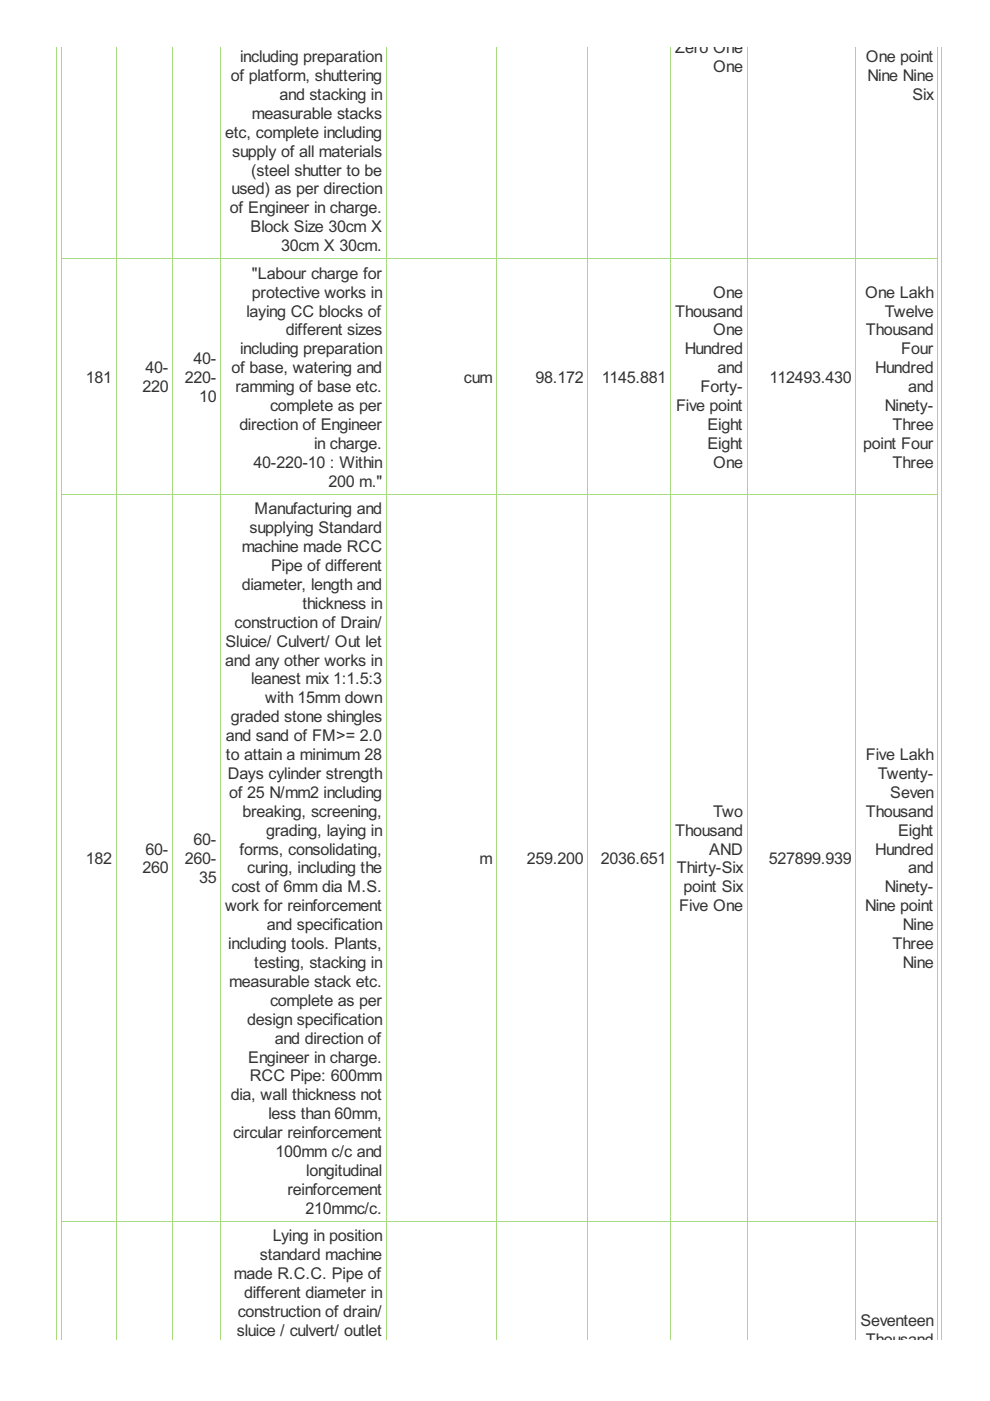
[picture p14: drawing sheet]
<svg xmlns="http://www.w3.org/2000/svg" width="210mm" height="297mm" viewBox="0 0 210 297" stroke-linecap="round" stroke-linejoin="round" font-family="sans-serif">
<defs><g id="words">
<g font-size="3.8" fill="#333">
<text x="143.2" y="11.2">Zero One</text>
<text x="48.9" y="17.2">of platform, shuttering</text>
<text x="50.9" y="13.2">including preparation</text>
<text x="151.2" y="15.2">One</text>
<text x="183.6" y="13.2">One point</text>
<text x="183.9" y="17.2">Nine Nine</text>
<text x="59.3" y="21.2">and stacking in</text>
<text x="193.4" y="21.2">Six</text>
<text x="47.7" y="29.2">etc, complete including</text>
<text x="53.4" y="25.2">measurable stacks</text>
<text x="49.2" y="33.2">supply of all materials</text>
<text x="49.1" y="41.2">used) as per direction</text>
<text x="53.2" y="37.2">(steel shutter to be</text>
<text x="48.7" y="45.2">of Engineer in charge.</text>
<text x="53.1" y="49.2">Block Size 30cm X</text>
<text x="59.6" y="53.2">30cm X 30cm.</text>
<text x="53.4" y="59.1">&quot;Labour charge for</text>
<text x="53.4" y="63.1">protective works in</text>
<text x="151.2" y="63.1">One</text>
<text x="183.4" y="63.1">One Lakh</text>
<text x="52.2" y="67.1">laying CC blocks of</text>
<text x="60.6" y="71.1">different sizes</text>
<text x="143.2" y="67.1">Thousand</text>
<text x="151.2" y="71.1">One</text>
<text x="183.6" y="71.1">Thousand</text>
<text x="187.6" y="67.1">Twelve</text>
<text x="41.1" y="77.1">40-</text>
<text x="50.9" y="75.1">including preparation</text>
<text x="145.2" y="75.1">Hundred</text>
<text x="191.1" y="75.1">Four</text>
<text x="18.2" y="81.1">181</text>
<text x="30.2" y="83.1">220</text>
<text x="30.9" y="79.1">40-</text>
<text x="39.2" y="81.1">220-</text>
<text x="49.1" y="79.1">of base, watering and</text>
<text x="49.9" y="83.1">ramming of base etc.</text>
<text x="98.3" y="81.1">cum</text>
<text x="113.5" y="81.1">98.172</text>
<text x="127.6" y="81.1">1145.881</text>
<text x="148.5" y="83.1">Forty-</text>
<text x="152.1" y="79.1">and</text>
<text x="163.2" y="81.1">112493.430</text>
<text x="185.6" y="79.1">Hundred</text>
<text x="192.5" y="83.1">and</text>
<text x="42.2" y="85.2">10</text>
<text x="57.3" y="87.2">complete as per</text>
<text x="143.3" y="87.2">Five point</text>
<text x="187.6" y="87.2">Ninety-</text>
<text x="50.7" y="91.2">direction of Engineer</text>
<text x="66.6" y="95.2">in charge.</text>
<text x="150" y="91.2">Eight</text>
<text x="150" y="95.2">Eight</text>
<text x="183" y="95.2">point Four</text>
<text x="189.3" y="91.2">Three</text>
<text x="53.8" y="99.2">40-220-10 : Within</text>
<text x="151.2" y="99.2">One</text>
<text x="189.3" y="99.2">Three</text>
<text x="69.6" y="103.2">200 m.&quot;</text>
<text x="52.9" y="113">supplying Standard</text>
<text x="54" y="109">Manufacturing and</text>
<text x="51.2" y="117.1">machine made RCC</text>
<text x="51.2" y="125.1">diameter, length and</text>
<text x="57.5" y="121.1">Pipe of different</text>
<text x="64.1" y="129.1">thickness in</text>
<text x="47.8" y="137.1">Sluice/ Culvert/ Out let</text>
<text x="49.7" y="133.1">construction of Drain/</text>
<text x="47.7" y="141.1">and any other works in</text>
<text x="53.2" y="145.1">leanest mix 1:1.5:3</text>
<text x="56.3" y="149.1">with 15mm down</text>
<text x="48.9" y="153.1">graded stone shingles</text>
<text x="47.9" y="157.1">and sand of FM&gt;= 2.0</text>
<text x="47.9" y="161.1">to attain a minimum 28</text>
<text x="183.6" y="161.1">Five Lakh</text>
<text x="48.3" y="165.2">Days cylinder strength</text>
<text x="186.1" y="165.2">Twenty-</text>
<text x="48.6" y="169.2">of 25 N/mm2 including</text>
<text x="51.4" y="173.2">breaking, screening,</text>
<text x="151.2" y="173.2">Two</text>
<text x="183.6" y="173.2">Thousand</text>
<text x="188.8" y="169.2">Seven</text>
<text x="41.1" y="179.2">60-</text>
<text x="56.4" y="177.2">grading, laying in</text>
<text x="143.2" y="177.2">Thousand</text>
<text x="190.4" y="177.2">Eight</text>
<text x="18.2" y="183.2">182</text>
<text x="30.2" y="185.2">260</text>
<text x="30.9" y="181.2">60-</text>
<text x="39.2" y="183.2">260-</text>
<text x="50.7" y="181.2">forms, consolidating,</text>
<text x="52.4" y="185.2">curing, including the</text>
<text x="101.7" y="183.2">m</text>
<text x="111.7" y="183.2">259.200</text>
<text x="127.4" y="183.2">2036.651</text>
<text x="143.5" y="185.2">Thirty-Six</text>
<text x="150.3" y="181.2">AND</text>
<text x="163" y="183.2">527899.939</text>
<text x="185.6" y="181.2">Hundred</text>
<text x="192.5" y="185.2">and</text>
<text x="42.2" y="187.2">35</text>
<text x="49.1" y="189.2">cost of 6mm dia M.S.</text>
<text x="144.9" y="189.2">point Six</text>
<text x="187.6" y="189.2">Ninety-</text>
<text x="47.7" y="193.2">work for reinforcement</text>
<text x="56.6" y="197.2">and specification</text>
<text x="144" y="193.2">Five One</text>
<text x="183.4" y="193.2">Nine point</text>
<text x="191.4" y="197.2">Nine</text>
<text x="48.4" y="201.2">including tools. Plants,</text>
<text x="189.3" y="201.2">Three</text>
<text x="48.6" y="209.2">measurable stack etc.</text>
<text x="53.9" y="205.2">testing, stacking in</text>
<text x="191.4" y="205.2">Nine</text>
<text x="57.3" y="213.3">complete as per</text>
<text x="52.4" y="217.3">design specification</text>
<text x="58.3" y="221.3">and direction of</text>
<text x="52.6" y="225.3">Engineer in charge.</text>
<text x="48.9" y="233.3">dia, wall thickness not</text>
<text x="53" y="229.3">RCC Pipe: 600mm</text>
<text x="56.9" y="237.3">less than 60mm,</text>
<text x="49.4" y="241.3">circular reinforcement</text>
<text x="58.4" y="245.3">100mm c/c and</text>
<text x="64.9" y="249.3">longitudinal</text>
<text x="60.9" y="253.3">reinforcement</text>
<text x="64.8" y="257.4">210mmc/c.</text>
<text x="57.8" y="263.2">Lying in position</text>
<text x="55.1" y="267.2">standard machine</text>
<text x="49.6" y="271.2">made R.C.C. Pipe of</text>
<text x="51.7" y="275.2">different diameter in</text>
<text x="50.4" y="279.2">construction of drain/</text>
<text x="182.4" y="281.2">Seventeen</text>
<text x="50.2" y="283.2">sluice / culvert/ outlet</text>
<text x="183.6" y="285.2">Thousand</text>
</g>
</g></defs>
<g fill="none" stroke="#a8da7f" stroke-width=".21">
<path d="M12.1 9.9v274.2M13.1 9.9v274.2M24.6 9.9v274.2M36.6 9.9v274.2M46.8 9.9v274.2M81.9 9.9v274.2M105.3 9.9v274.2M124.7 9.9v274.2M142.2 9.9v274.2M158.4 9.9v274.2M181.4 9.9v274.2M198.8 9.9v274.2"/>
<path d="M199.6 9.9v274.2M13 54.8h185.9M13 104.8h185.9M13 258.9h185.9"/>
</g>
<use href="#words"/>
</svg>
